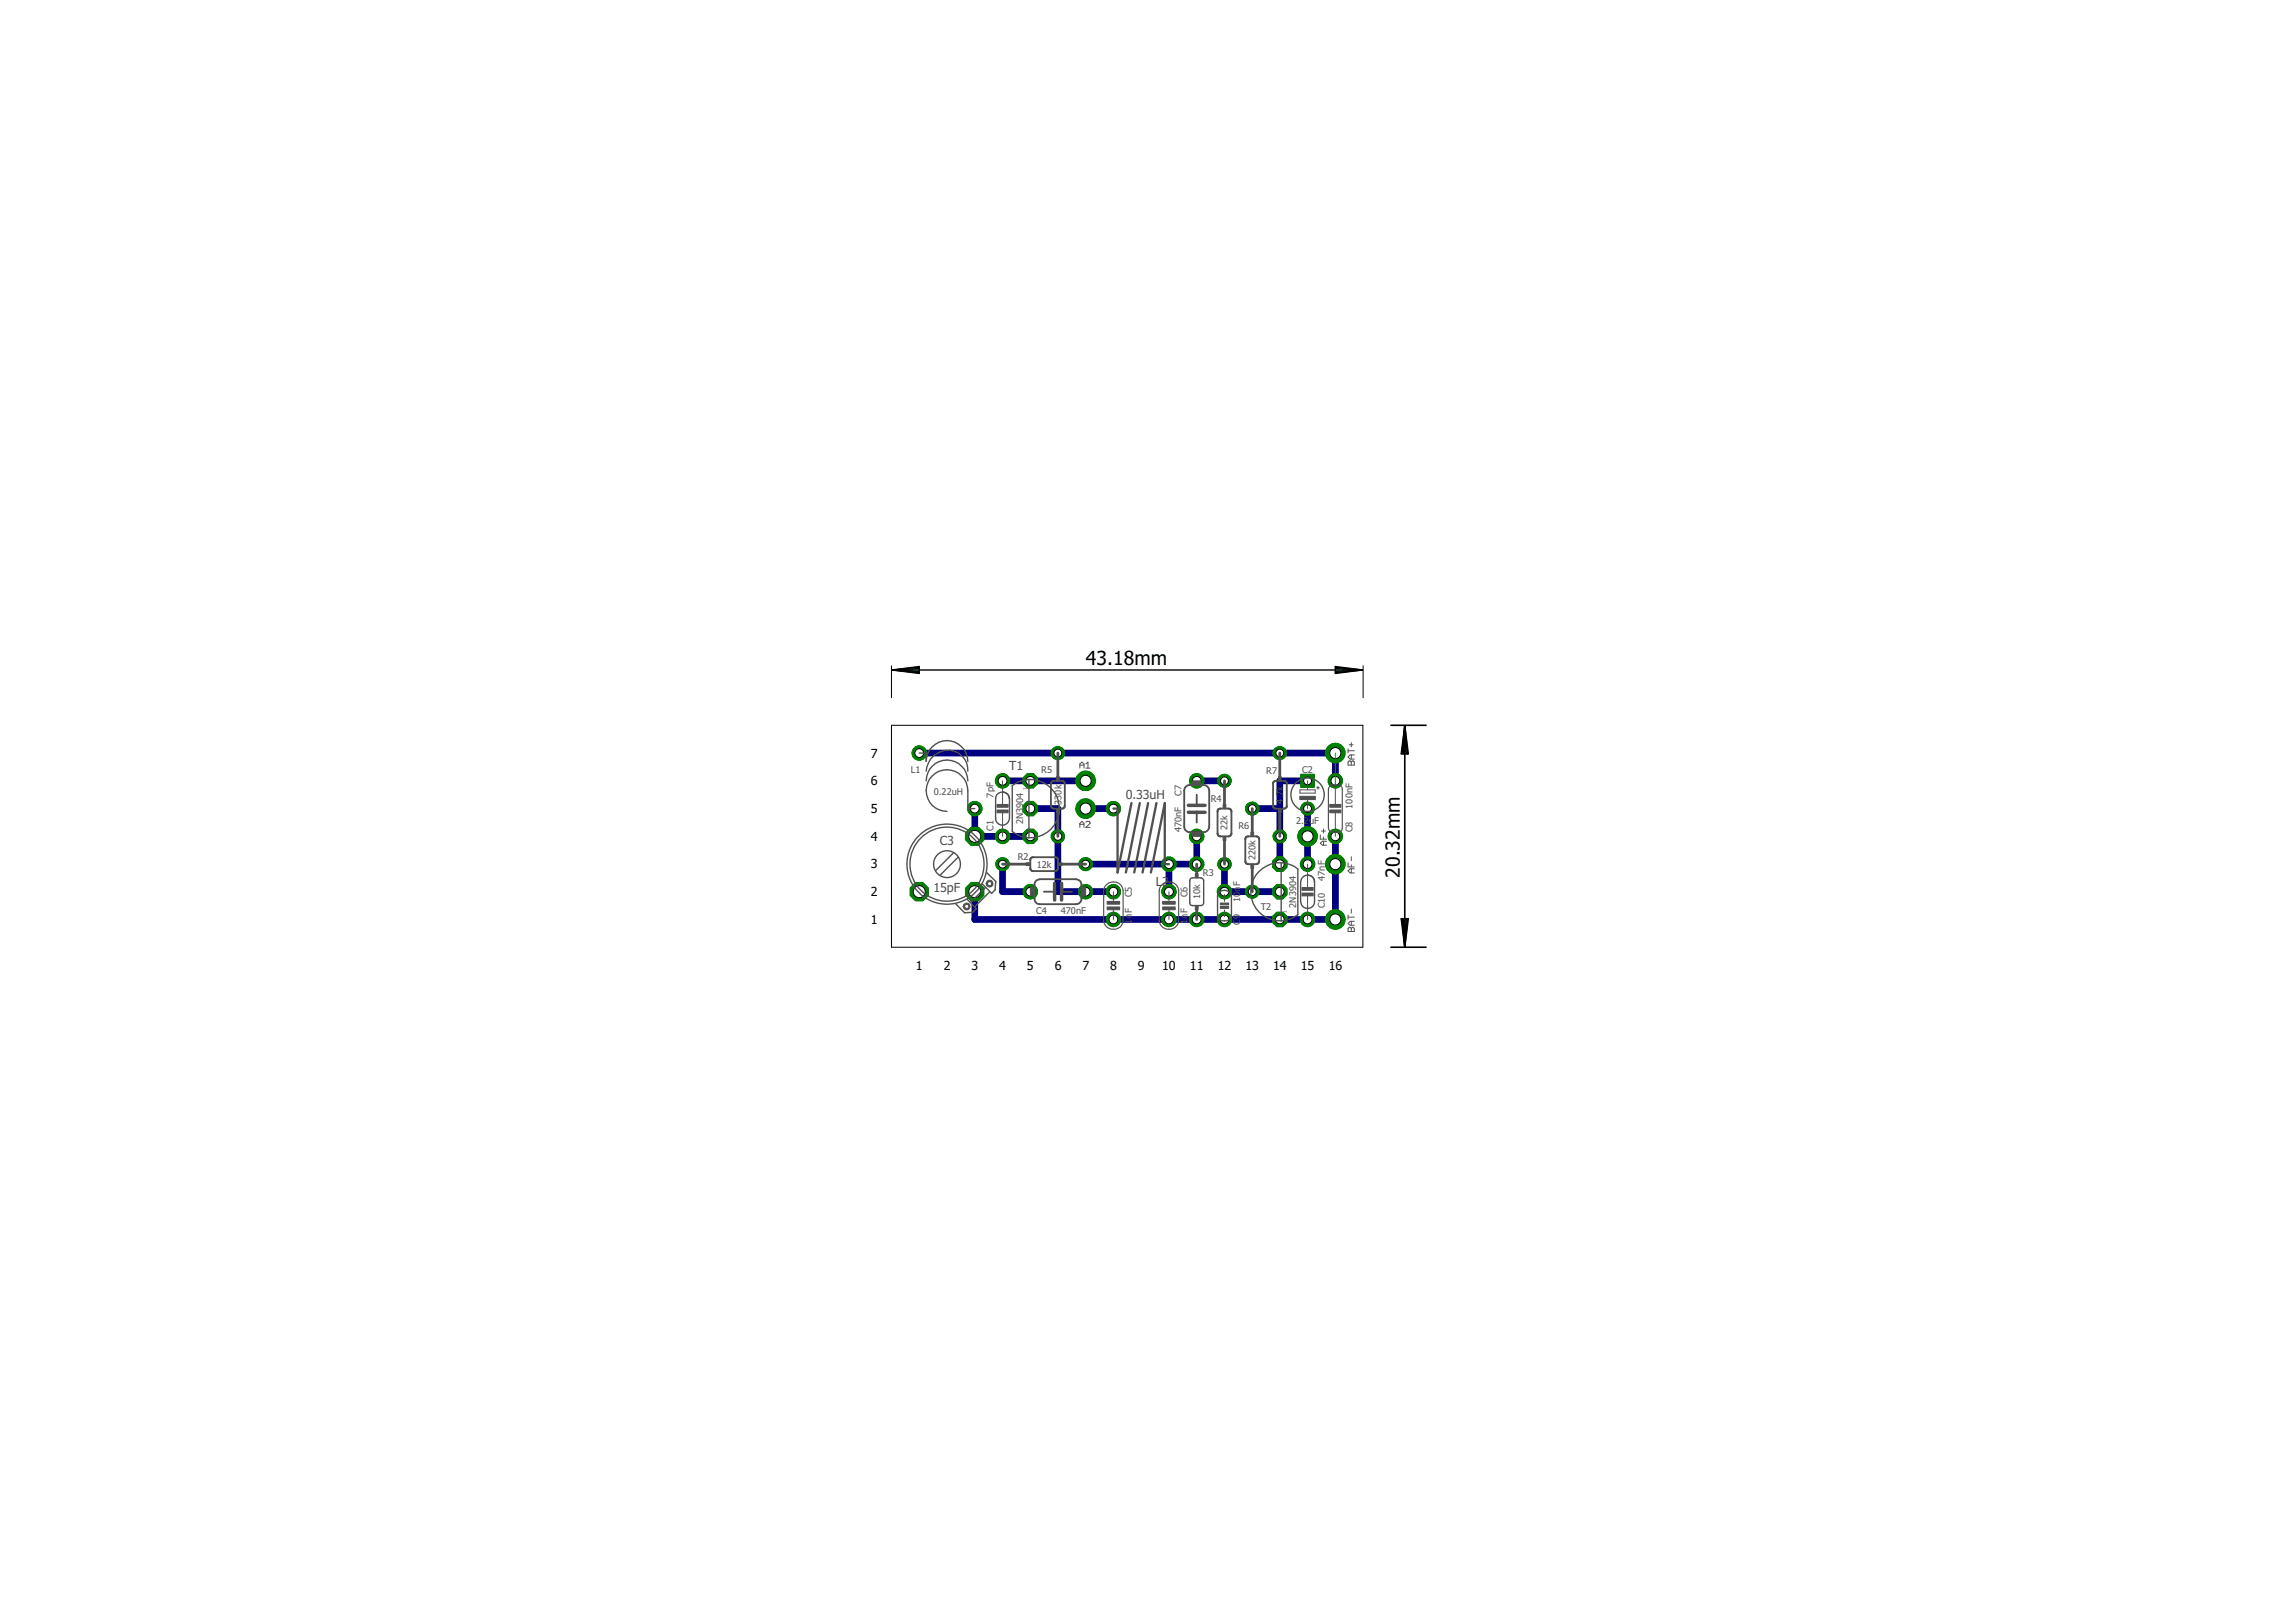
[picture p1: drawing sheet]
<svg xmlns="http://www.w3.org/2000/svg" width="210mm" height="148mm" viewBox="0 0 210 148" stroke-linecap="round" stroke-linejoin="round" font-family="sans-serif">
<defs><g id="words">
<g font-size="1.8">
<text x="99.3" y="60.8">43.18mm</text>
<text x="128" y="80.3" transform="rotate(-90 128 80.3)">20.32mm</text>
</g>
<g font-size="1.1">
<text x="79.7" y="71.8">6</text>
<text x="79.7" y="69.3">7</text>
<text x="79.7" y="76.9">4</text>
<text x="79.7" y="74.4">5</text>
<text x="79.7" y="82">2</text>
<text x="79.7" y="79.4">3</text>
<text x="79.7" y="84.5">1</text>
<text x="83.8" y="88.7">1</text>
<text x="86.3" y="88.7">2</text>
<text x="88.9" y="88.7">3</text>
<text x="91.4" y="88.7">4</text>
<text x="93.9" y="88.7">5</text>
<text x="96.5" y="88.7">6</text>
<text x="99" y="88.7">7</text>
<text x="101.5" y="88.7">8</text>
<text x="104.1" y="88.7">9</text>
<text x="106.3" y="88.7">10</text>
<text x="108.8" y="88.7">11</text>
<text x="111.4" y="88.7">12</text>
<text x="113.9" y="88.7">13</text>
<text x="116.4" y="88.7">14</text>
<text x="119" y="88.7">15</text>
<text x="121.5" y="88.7">16</text>
</g>
<g font-size="1.1" fill="#505050">
<text x="92.3" y="70.4">T1</text>
<text x="86" y="77.3">C3</text>
<text x="103" y="73.1">0.33uH</text>
<text x="85.4" y="81.6">15pF</text>
<text x="105.7" y="81.1">L2</text>
</g>
<g font-size=".8" fill="#505050">
<text x="83.3" y="70.7">L1</text>
<text x="95.2" y="70.7">R5</text>
<text x="115.8" y="70.8">R7</text>
<text x="119.1" y="70.7">C2</text>
<text x="85.4" y="72.7">0.22uH</text>
<text x="90.9" y="76" transform="rotate(-90 90.9 76)">C1</text>
<text x="90.9" y="72.9" transform="rotate(-90 90.9 72.9)">7pF</text>
<text x="93.6" y="75.4" transform="rotate(-90 93.6 75.4)">2N3904</text>
<text x="97.1" y="73.6" transform="rotate(-90 97.1 73.6)">330k</text>
<text x="108.1" y="76.1" transform="rotate(-90 108.1 76.1)">470nF</text>
<text x="108.1" y="72.8" transform="rotate(-90 108.1 72.8)">C7</text>
<text x="110.7" y="73.3">R4</text>
<text x="112.3" y="75.9" transform="rotate(-90 112.3 75.9)">22k</text>
<text x="113.3" y="75.9">R6</text>
<text x="117.4" y="73.5" transform="rotate(-90 117.4 73.5)">4.7k</text>
<text x="118.5" y="75.3">2.2</text>
<text x="119.7" y="75.3">uF</text>
<text x="123.7" y="76.1" transform="rotate(-90 123.7 76.1)">C8</text>
<text x="123.7" y="74" transform="rotate(-90 123.7 74)">100nF</text>
<text x="93.1" y="78.6">R2</text>
<text x="94.8" y="83.6">C4</text>
<text x="94.8" y="79.3">12k</text>
<text x="97" y="83.6">470nF</text>
<text x="103.5" y="82" transform="rotate(-90 103.5 82)">C5</text>
<text x="108.6" y="82" transform="rotate(-90 108.6 82)">C6</text>
<text x="109.8" y="82.2" transform="rotate(-90 109.8 82.2)">10k</text>
<text x="110" y="80.1">R3</text>
<text x="113.4" y="82.5" transform="rotate(-90 113.4 82.5)">10</text>
<text x="113.4" y="81.5" transform="rotate(-90 113.4 81.5)">nF</text>
<text x="114.8" y="78.7" transform="rotate(-90 114.8 78.7)">220k</text>
<text x="115.3" y="83.2">T2</text>
<text x="118.6" y="83" transform="rotate(-90 118.6 83)">2N3904</text>
<text x="121.2" y="80.5" transform="rotate(-90 121.2 80.5)">47nF</text>
<text x="121.2" y="83.1" transform="rotate(-90 121.2 83.1)">C10</text>
<text x="103.5" y="84.5" transform="rotate(-90 103.5 84.5)">1</text>
<text x="103.5" y="84" transform="rotate(-90 103.5 84)">nF</text>
<text x="108.6" y="84.5" transform="rotate(-90 108.6 84.5)">1</text>
<text x="108.6" y="84" transform="rotate(-90 108.6 84)">nF</text>
<text x="113.4" y="84.6" transform="rotate(-90 113.4 84.6)">C</text>
<text x="113.4" y="84.1" transform="rotate(-90 113.4 84.1)">9</text>
</g>
<g font-size=".4" fill="#505050">
<text x="93.9" y="72.3" transform="rotate(-90 93.9 72.3)">1</text>
<text x="117.7" y="83.5" transform="rotate(-90 117.7 83.5)">1</text>
</g>
</g></defs>
<g fill="none" stroke="#000080" stroke-width=".61">
<path d="M84.1 68.9h38v2.5M89.2 74v2.5h5M91.7 71.4h7.6M91.7 79v2.6h2.5M94.2 74h2.6v7.6h5M99.3 74h2.5M106.9 79v2.6M109.5 71.4h2.5M109.5 76.5v2.5h-10.2M112 79v2.6h5.1M114.5 74h2.6M119.6 71.4h-2.5v7.6"/>
<path d="M119.6 74v5M122.1 76.5v7.6h-32.9v-2.5"/>
</g>
<circle cx="119.6" cy="76.5" r=".89" fill="#008000" stroke="#008000" stroke-width=".09"/>
<circle cx="119.6" cy="76.5" r=".51" fill="#fff" stroke="#000" stroke-width=".09"/>
<circle cx="122.1" cy="79" r=".89" fill="#008000" stroke="#008000" stroke-width=".09"/>
<circle cx="122.1" cy="79" r=".51" fill="#fff" stroke="#000" stroke-width=".09"/>
<circle cx="122.1" cy="68.9" r=".89" fill="#008000" stroke="#008000" stroke-width=".09"/>
<circle cx="122.1" cy="68.9" r=".51" fill="#fff" stroke="#000" stroke-width=".09"/>
<circle cx="122.1" cy="84.1" r=".89" fill="#008000" stroke="#008000" stroke-width=".09"/>
<circle cx="122.1" cy="84.1" r=".51" fill="#fff" stroke="#000" stroke-width=".09"/>
<circle cx="91.7" cy="76.5" r=".66" fill="#008000" stroke="#008000" stroke-width=".09"/>
<circle cx="91.7" cy="76.5" r=".4" fill="#fff" stroke="#000" stroke-width=".09"/>
<circle cx="91.7" cy="71.4" r=".66" fill="#008000" stroke="#008000" stroke-width=".09"/>
<circle cx="91.7" cy="71.4" r=".4" fill="#fff" stroke="#000" stroke-width=".09"/>
<circle cx="119.6" cy="84.1" r=".66" fill="#008000" stroke="#008000" stroke-width=".09"/>
<circle cx="119.6" cy="84.1" r=".4" fill="#fff" stroke="#000" stroke-width=".09"/>
<circle cx="119.6" cy="79" r=".66" fill="#008000" stroke="#008000" stroke-width=".09"/>
<circle cx="119.6" cy="79" r=".4" fill="#fff" stroke="#000" stroke-width=".09"/>
<circle cx="119.6" cy="74" r=".61" fill="#008000" stroke="#008000" stroke-width=".09"/>
<circle cx="119.6" cy="74" r=".36" fill="#fff" stroke="#000" stroke-width=".09"/>
<path d="M119 70.8h1.2v1.2h-1.2z" fill="#008000" stroke="#008000" stroke-width=".09"/>
<circle cx="119.6" cy="71.4" r=".36" fill="#fff" stroke="#000" stroke-width=".09"/>
<circle cx="84.1" cy="81.6" r=".89" fill="#008000" stroke="#008000" stroke-width=".09"/>
<circle cx="84.1" cy="81.6" r=".55" fill="#fff" stroke="#000" stroke-width=".09"/>
<circle cx="89.2" cy="81.6" r=".89" fill="#008000" stroke="#008000" stroke-width=".09"/>
<circle cx="89.2" cy="81.6" r=".55" fill="#fff" stroke="#000" stroke-width=".09"/>
<circle cx="89.2" cy="76.5" r=".89" fill="#008000" stroke="#008000" stroke-width=".09"/>
<circle cx="89.2" cy="76.5" r=".55" fill="#fff" stroke="#000" stroke-width=".09"/>
<circle cx="94.2" cy="81.6" r=".66" fill="#008000" stroke="#008000" stroke-width=".09"/>
<circle cx="94.2" cy="81.6" r=".4" fill="#fff" stroke="#000" stroke-width=".09"/>
<circle cx="99.3" cy="81.6" r=".66" fill="#008000" stroke="#008000" stroke-width=".09"/>
<circle cx="99.3" cy="81.6" r=".4" fill="#fff" stroke="#000" stroke-width=".09"/>
<circle cx="101.8" cy="84.1" r=".66" fill="#008000" stroke="#008000" stroke-width=".09"/>
<circle cx="101.8" cy="84.1" r=".4" fill="#fff" stroke="#000" stroke-width=".09"/>
<circle cx="101.8" cy="81.6" r=".66" fill="#008000" stroke="#008000" stroke-width=".09"/>
<circle cx="101.8" cy="81.6" r=".4" fill="#fff" stroke="#000" stroke-width=".09"/>
<circle cx="106.9" cy="84.1" r=".66" fill="#008000" stroke="#008000" stroke-width=".09"/>
<circle cx="106.9" cy="84.1" r=".4" fill="#fff" stroke="#000" stroke-width=".09"/>
<circle cx="106.9" cy="81.6" r=".66" fill="#008000" stroke="#008000" stroke-width=".09"/>
<circle cx="106.9" cy="81.6" r=".4" fill="#fff" stroke="#000" stroke-width=".09"/>
<circle cx="109.5" cy="71.4" r=".66" fill="#008000" stroke="#008000" stroke-width=".09"/>
<circle cx="109.5" cy="71.4" r=".4" fill="#fff" stroke="#000" stroke-width=".09"/>
<circle cx="109.5" cy="76.5" r=".66" fill="#008000" stroke="#008000" stroke-width=".09"/>
<circle cx="109.5" cy="76.5" r=".4" fill="#fff" stroke="#000" stroke-width=".09"/>
<circle cx="122.1" cy="76.5" r=".66" fill="#008000" stroke="#008000" stroke-width=".09"/>
<circle cx="122.1" cy="76.5" r=".4" fill="#fff" stroke="#000" stroke-width=".09"/>
<circle cx="122.1" cy="71.4" r=".66" fill="#008000" stroke="#008000" stroke-width=".09"/>
<circle cx="122.1" cy="71.4" r=".4" fill="#fff" stroke="#000" stroke-width=".09"/>
<circle cx="112" cy="84.1" r=".66" fill="#008000" stroke="#008000" stroke-width=".09"/>
<circle cx="112" cy="84.1" r=".4" fill="#fff" stroke="#000" stroke-width=".09"/>
<circle cx="112" cy="81.6" r=".66" fill="#008000" stroke="#008000" stroke-width=".09"/>
<circle cx="112" cy="81.6" r=".4" fill="#fff" stroke="#000" stroke-width=".09"/>
<circle cx="89.2" cy="74" r=".66" fill="#008000" stroke="#008000" stroke-width=".09"/>
<circle cx="89.2" cy="74" r=".4" fill="#fff" stroke="#000" stroke-width=".09"/>
<circle cx="84.1" cy="68.9" r=".66" fill="#008000" stroke="#008000" stroke-width=".09"/>
<circle cx="84.1" cy="68.9" r=".4" fill="#fff" stroke="#000" stroke-width=".09"/>
<circle cx="101.8" cy="74" r=".66" fill="#008000" stroke="#008000" stroke-width=".09"/>
<circle cx="101.8" cy="74" r=".4" fill="#fff" stroke="#000" stroke-width=".09"/>
<circle cx="106.9" cy="79" r=".66" fill="#008000" stroke="#008000" stroke-width=".09"/>
<circle cx="106.9" cy="79" r=".4" fill="#fff" stroke="#000" stroke-width=".09"/>
<circle cx="91.7" cy="79" r=".61" fill="#008000" stroke="#008000" stroke-width=".09"/>
<circle cx="91.7" cy="79" r=".36" fill="#fff" stroke="#000" stroke-width=".09"/>
<circle cx="99.3" cy="79" r=".61" fill="#008000" stroke="#008000" stroke-width=".09"/>
<circle cx="99.3" cy="79" r=".36" fill="#fff" stroke="#000" stroke-width=".09"/>
<circle cx="109.5" cy="84.1" r=".66" fill="#008000" stroke="#008000" stroke-width=".09"/>
<circle cx="109.5" cy="84.1" r=".4" fill="#fff" stroke="#000" stroke-width=".09"/>
<circle cx="109.5" cy="79" r=".66" fill="#008000" stroke="#008000" stroke-width=".09"/>
<circle cx="109.5" cy="79" r=".4" fill="#fff" stroke="#000" stroke-width=".09"/>
<circle cx="112" cy="71.4" r=".61" fill="#008000" stroke="#008000" stroke-width=".09"/>
<circle cx="112" cy="71.4" r=".36" fill="#fff" stroke="#000" stroke-width=".09"/>
<circle cx="112" cy="79" r=".61" fill="#008000" stroke="#008000" stroke-width=".09"/>
<circle cx="112" cy="79" r=".36" fill="#fff" stroke="#000" stroke-width=".09"/>
<circle cx="96.8" cy="68.9" r=".61" fill="#008000" stroke="#008000" stroke-width=".09"/>
<circle cx="96.8" cy="68.9" r=".36" fill="#fff" stroke="#000" stroke-width=".09"/>
<circle cx="96.8" cy="76.5" r=".61" fill="#008000" stroke="#008000" stroke-width=".09"/>
<circle cx="96.8" cy="76.5" r=".36" fill="#fff" stroke="#000" stroke-width=".09"/>
<circle cx="114.5" cy="81.5" r=".61" fill="#008000" stroke="#008000" stroke-width=".09"/>
<circle cx="114.5" cy="81.6" r=".36" fill="#fff" stroke="#000" stroke-width=".09"/>
<circle cx="114.5" cy="74" r=".61" fill="#008000" stroke="#008000" stroke-width=".09"/>
<circle cx="114.5" cy="74" r=".36" fill="#fff" stroke="#000" stroke-width=".09"/>
<circle cx="117.1" cy="68.9" r=".61" fill="#008000" stroke="#008000" stroke-width=".09"/>
<circle cx="117.1" cy="68.9" r=".36" fill="#fff" stroke="#000" stroke-width=".09"/>
<circle cx="117.1" cy="76.5" r=".61" fill="#008000" stroke="#008000" stroke-width=".09"/>
<circle cx="117.1" cy="76.5" r=".36" fill="#fff" stroke="#000" stroke-width=".09"/>
<circle cx="94.2" cy="76.5" r=".71" fill="#008000" stroke="#008000" stroke-width=".09"/>
<circle cx="94.2" cy="76.5" r=".4" fill="#fff" stroke="#000" stroke-width=".09"/>
<circle cx="94.2" cy="71.4" r=".71" fill="#008000" stroke="#008000" stroke-width=".09"/>
<circle cx="94.2" cy="71.4" r=".4" fill="#fff" stroke="#000" stroke-width=".09"/>
<circle cx="94.2" cy="74" r=".71" fill="#008000" stroke="#008000" stroke-width=".09"/>
<circle cx="94.2" cy="74" r=".4" fill="#fff" stroke="#000" stroke-width=".09"/>
<circle cx="117.1" cy="79" r=".71" fill="#008000" stroke="#008000" stroke-width=".09"/>
<circle cx="117.1" cy="79" r=".4" fill="#fff" stroke="#000" stroke-width=".09"/>
<circle cx="117.1" cy="84.1" r=".71" fill="#008000" stroke="#008000" stroke-width=".09"/>
<circle cx="117.1" cy="84.1" r=".4" fill="#fff" stroke="#000" stroke-width=".09"/>
<circle cx="117.1" cy="81.6" r=".71" fill="#008000" stroke="#008000" stroke-width=".09"/>
<circle cx="117.1" cy="81.6" r=".4" fill="#fff" stroke="#000" stroke-width=".09"/>
<circle cx="99.3" cy="71.4" r=".89" fill="#008000" stroke="#008000" stroke-width=".09"/>
<circle cx="99.3" cy="71.4" r=".51" fill="#fff" stroke="#000" stroke-width=".09"/>
<circle cx="99.3" cy="74" r=".89" fill="#008000" stroke="#008000" stroke-width=".09"/>
<circle cx="99.3" cy="74" r=".51" fill="#fff" stroke="#000" stroke-width=".09"/>
<circle cx="119.6" cy="76.5" r=".89" fill="#008000" stroke="#008000" stroke-width=".09"/>
<circle cx="119.6" cy="76.5" r=".51" fill="#fff" stroke="#000" stroke-width=".09"/>
<circle cx="122.1" cy="79" r=".89" fill="#008000" stroke="#008000" stroke-width=".09"/>
<circle cx="122.1" cy="79" r=".51" fill="#fff" stroke="#000" stroke-width=".09"/>
<circle cx="122.1" cy="68.9" r=".89" fill="#008000" stroke="#008000" stroke-width=".09"/>
<circle cx="122.1" cy="68.9" r=".51" fill="#fff" stroke="#000" stroke-width=".09"/>
<circle cx="122.1" cy="84.1" r=".89" fill="#008000" stroke="#008000" stroke-width=".09"/>
<circle cx="122.1" cy="84.1" r=".51" fill="#fff" stroke="#000" stroke-width=".09"/>
<circle cx="91.7" cy="76.5" r=".66" fill="#008000" stroke="#008000" stroke-width=".09"/>
<circle cx="91.7" cy="76.5" r=".4" fill="#fff" stroke="#000" stroke-width=".09"/>
<circle cx="91.7" cy="71.4" r=".66" fill="#008000" stroke="#008000" stroke-width=".09"/>
<circle cx="91.7" cy="71.4" r=".4" fill="#fff" stroke="#000" stroke-width=".09"/>
<circle cx="119.6" cy="84.1" r=".66" fill="#008000" stroke="#008000" stroke-width=".09"/>
<circle cx="119.6" cy="84.1" r=".4" fill="#fff" stroke="#000" stroke-width=".09"/>
<circle cx="119.6" cy="79" r=".66" fill="#008000" stroke="#008000" stroke-width=".09"/>
<circle cx="119.6" cy="79" r=".4" fill="#fff" stroke="#000" stroke-width=".09"/>
<circle cx="119.6" cy="74" r=".61" fill="#008000" stroke="#008000" stroke-width=".09"/>
<circle cx="119.6" cy="74" r=".36" fill="#fff" stroke="#000" stroke-width=".09"/>
<path d="M119 70.8h1.2v1.2h-1.2z" fill="#008000" stroke="#008000" stroke-width=".09"/>
<circle cx="119.6" cy="71.4" r=".36" fill="#fff" stroke="#000" stroke-width=".09"/>
<circle cx="84.1" cy="81.6" r=".89" fill="#008000" stroke="#008000" stroke-width=".09"/>
<circle cx="84.1" cy="81.6" r=".55" fill="#fff" stroke="#000" stroke-width=".09"/>
<circle cx="89.2" cy="81.6" r=".89" fill="#008000" stroke="#008000" stroke-width=".09"/>
<circle cx="89.2" cy="81.6" r=".55" fill="#fff" stroke="#000" stroke-width=".09"/>
<circle cx="89.2" cy="76.5" r=".89" fill="#008000" stroke="#008000" stroke-width=".09"/>
<circle cx="89.2" cy="76.5" r=".55" fill="#fff" stroke="#000" stroke-width=".09"/>
<circle cx="94.2" cy="81.6" r=".66" fill="#008000" stroke="#008000" stroke-width=".09"/>
<circle cx="94.2" cy="81.6" r=".4" fill="#fff" stroke="#000" stroke-width=".09"/>
<circle cx="99.3" cy="81.6" r=".66" fill="#008000" stroke="#008000" stroke-width=".09"/>
<circle cx="99.3" cy="81.6" r=".4" fill="#fff" stroke="#000" stroke-width=".09"/>
<circle cx="101.8" cy="84.1" r=".66" fill="#008000" stroke="#008000" stroke-width=".09"/>
<circle cx="101.8" cy="84.1" r=".4" fill="#fff" stroke="#000" stroke-width=".09"/>
<circle cx="101.8" cy="81.6" r=".66" fill="#008000" stroke="#008000" stroke-width=".09"/>
<circle cx="101.8" cy="81.6" r=".4" fill="#fff" stroke="#000" stroke-width=".09"/>
<circle cx="106.9" cy="84.1" r=".66" fill="#008000" stroke="#008000" stroke-width=".09"/>
<circle cx="106.9" cy="84.1" r=".4" fill="#fff" stroke="#000" stroke-width=".09"/>
<circle cx="106.9" cy="81.6" r=".66" fill="#008000" stroke="#008000" stroke-width=".09"/>
<circle cx="106.9" cy="81.6" r=".4" fill="#fff" stroke="#000" stroke-width=".09"/>
<circle cx="109.5" cy="71.4" r=".66" fill="#008000" stroke="#008000" stroke-width=".09"/>
<circle cx="109.5" cy="71.4" r=".4" fill="#fff" stroke="#000" stroke-width=".09"/>
<circle cx="109.5" cy="76.5" r=".66" fill="#008000" stroke="#008000" stroke-width=".09"/>
<circle cx="109.5" cy="76.5" r=".4" fill="#fff" stroke="#000" stroke-width=".09"/>
<circle cx="122.1" cy="76.5" r=".66" fill="#008000" stroke="#008000" stroke-width=".09"/>
<circle cx="122.1" cy="76.5" r=".4" fill="#fff" stroke="#000" stroke-width=".09"/>
<circle cx="122.1" cy="71.4" r=".66" fill="#008000" stroke="#008000" stroke-width=".09"/>
<circle cx="122.1" cy="71.4" r=".4" fill="#fff" stroke="#000" stroke-width=".09"/>
<circle cx="112" cy="84.1" r=".66" fill="#008000" stroke="#008000" stroke-width=".09"/>
<circle cx="112" cy="84.1" r=".4" fill="#fff" stroke="#000" stroke-width=".09"/>
<circle cx="112" cy="81.6" r=".66" fill="#008000" stroke="#008000" stroke-width=".09"/>
<circle cx="112" cy="81.6" r=".4" fill="#fff" stroke="#000" stroke-width=".09"/>
<circle cx="89.2" cy="74" r=".66" fill="#008000" stroke="#008000" stroke-width=".09"/>
<circle cx="89.2" cy="74" r=".4" fill="#fff" stroke="#000" stroke-width=".09"/>
<circle cx="84.1" cy="68.9" r=".66" fill="#008000" stroke="#008000" stroke-width=".09"/>
<circle cx="84.1" cy="68.9" r=".4" fill="#fff" stroke="#000" stroke-width=".09"/>
<circle cx="101.8" cy="74" r=".66" fill="#008000" stroke="#008000" stroke-width=".09"/>
<circle cx="101.8" cy="74" r=".4" fill="#fff" stroke="#000" stroke-width=".09"/>
<circle cx="106.9" cy="79" r=".66" fill="#008000" stroke="#008000" stroke-width=".09"/>
<circle cx="106.9" cy="79" r=".4" fill="#fff" stroke="#000" stroke-width=".09"/>
<circle cx="91.7" cy="79" r=".61" fill="#008000" stroke="#008000" stroke-width=".09"/>
<circle cx="91.7" cy="79" r=".36" fill="#fff" stroke="#000" stroke-width=".09"/>
<circle cx="99.3" cy="79" r=".61" fill="#008000" stroke="#008000" stroke-width=".09"/>
<circle cx="99.3" cy="79" r=".36" fill="#fff" stroke="#000" stroke-width=".09"/>
<circle cx="109.5" cy="84.1" r=".66" fill="#008000" stroke="#008000" stroke-width=".09"/>
<circle cx="109.5" cy="84.1" r=".4" fill="#fff" stroke="#000" stroke-width=".09"/>
<circle cx="109.5" cy="79" r=".66" fill="#008000" stroke="#008000" stroke-width=".09"/>
<circle cx="109.5" cy="79" r=".4" fill="#fff" stroke="#000" stroke-width=".09"/>
<circle cx="112" cy="71.4" r=".61" fill="#008000" stroke="#008000" stroke-width=".09"/>
<circle cx="112" cy="71.4" r=".36" fill="#fff" stroke="#000" stroke-width=".09"/>
<circle cx="112" cy="79" r=".61" fill="#008000" stroke="#008000" stroke-width=".09"/>
<circle cx="112" cy="79" r=".36" fill="#fff" stroke="#000" stroke-width=".09"/>
<circle cx="96.8" cy="68.9" r=".61" fill="#008000" stroke="#008000" stroke-width=".09"/>
<circle cx="96.8" cy="68.9" r=".36" fill="#fff" stroke="#000" stroke-width=".09"/>
<circle cx="96.8" cy="76.5" r=".61" fill="#008000" stroke="#008000" stroke-width=".09"/>
<circle cx="96.8" cy="76.5" r=".36" fill="#fff" stroke="#000" stroke-width=".09"/>
<circle cx="114.5" cy="81.5" r=".61" fill="#008000" stroke="#008000" stroke-width=".09"/>
<circle cx="114.5" cy="81.6" r=".36" fill="#fff" stroke="#000" stroke-width=".09"/>
<circle cx="114.5" cy="74" r=".61" fill="#008000" stroke="#008000" stroke-width=".09"/>
<circle cx="114.5" cy="74" r=".36" fill="#fff" stroke="#000" stroke-width=".09"/>
<circle cx="117.1" cy="68.9" r=".61" fill="#008000" stroke="#008000" stroke-width=".09"/>
<circle cx="117.1" cy="68.9" r=".36" fill="#fff" stroke="#000" stroke-width=".09"/>
<circle cx="117.1" cy="76.5" r=".61" fill="#008000" stroke="#008000" stroke-width=".09"/>
<circle cx="117.1" cy="76.5" r=".36" fill="#fff" stroke="#000" stroke-width=".09"/>
<circle cx="94.2" cy="76.5" r=".71" fill="#008000" stroke="#008000" stroke-width=".09"/>
<circle cx="94.2" cy="76.5" r=".4" fill="#fff" stroke="#000" stroke-width=".09"/>
<circle cx="94.2" cy="71.4" r=".71" fill="#008000" stroke="#008000" stroke-width=".09"/>
<circle cx="94.2" cy="71.4" r=".4" fill="#fff" stroke="#000" stroke-width=".09"/>
<circle cx="94.2" cy="74" r=".71" fill="#008000" stroke="#008000" stroke-width=".09"/>
<circle cx="94.2" cy="74" r=".4" fill="#fff" stroke="#000" stroke-width=".09"/>
<circle cx="117.1" cy="79" r=".71" fill="#008000" stroke="#008000" stroke-width=".09"/>
<circle cx="117.1" cy="79" r=".4" fill="#fff" stroke="#000" stroke-width=".09"/>
<circle cx="117.1" cy="84.1" r=".71" fill="#008000" stroke="#008000" stroke-width=".09"/>
<circle cx="117.1" cy="84.1" r=".4" fill="#fff" stroke="#000" stroke-width=".09"/>
<circle cx="117.1" cy="81.6" r=".71" fill="#008000" stroke="#008000" stroke-width=".09"/>
<circle cx="117.1" cy="81.6" r=".4" fill="#fff" stroke="#000" stroke-width=".09"/>
<circle cx="99.3" cy="71.4" r=".89" fill="#008000" stroke="#008000" stroke-width=".09"/>
<circle cx="99.3" cy="71.4" r=".51" fill="#fff" stroke="#000" stroke-width=".09"/>
<circle cx="99.3" cy="74" r=".89" fill="#008000" stroke="#008000" stroke-width=".09"/>
<circle cx="99.3" cy="74" r=".51" fill="#fff" stroke="#000" stroke-width=".09"/>
<g fill="none" stroke="#505050" stroke-width=".09">
<path d="M91.7 71.4v2.2M91.7 74.4v2.1M98.8 70h.3M98.8 70.3v-.4l.2-.2 .1 .2v.4M98.8 75.7v-.4l.2-.2 .1 .2v.4M98.8 75.4h.3M99.3 69.9l.2-.2v.6M99.3 70.3h.4M99.3 75.2l.1-.1 .3 .1v.1l-.4 .4h.4M118.9 72.2h1.4v.3h-1.4zM118.9 72.8h1.4v.3h-1.4zM119.6 71.4v.8"/>
<path d="M119.6 73.1v.9M119.6 79v2.2M120.4 72.1h.3M120.5 71.9v.3M120.8 76.4v.4h.5M120.9 76h.3M121.1 75.8v.4M121.1 76.6v.2M121.1 76.9v.4M121.3 76.9h-.4l-.1 .2 .1 .2h.4M122.1 71.4v2.2M122.1 74.3v2.2"/>
<path d="M123.3 78.9v.4h.6M123.3 68.5v.4M123.3 69.7l.1-.1 .2 .1 .2-.1 .1 .1v.3h-.6zM123.3 68.7h.6M123.4 68.1h.4M123.6 67.9v.4M123.6 69v.4M123.6 69.7v.3M123.6 78.4v.3M123.6 79.1v.2M123.6 79.5v.3M123.9 79.5h-.4l-.2 .2 .2 .1h.4"/>
<path d="M123.9 69h-.4l-.2 .2 .2 .2h.4M101.8 81.6v.8M101.8 83.2v.9M106.9 81.6v.8M106.9 83.2v.9M112 81.8v.6M112 83.2v.6M119.6 82v2.1M123.3 83.7v.4M123.3 83.9h.6M123.4 84.8l.2 .1 .2-.1 .1 .1v.3h-.6v-.3zM123.6 83.1v.4"/>
<path d="M123.6 84.3v.3M123.6 84.9v.3M123.9 84.3h-.4l-.2 .2 .2 .1h.4"/>
</g>
<g fill="none" stroke="#505050" stroke-width=".13">
<path d="M84.1 68.9h.6v.7a1.9 1.9 0 0 1 1.9-1.9 1.9 1.9 0 0 1 1.9 1.9M84.7 70.5a1.91 1.91 0 0 1 1.8-1.9 1.91 1.91 0 0 1 2 1.6v.3M84.7 71.4a1.9 1.9 0 0 1 1.9-1.9 1.9 1.9 0 0 1 1.9 1.9M87.2 78l-1.6 1.6M87.6 78.4l-1.6 1.7M89.2 74h-.7a3.9 3.9 0 0 0-.3-2.8 1.91 1.91 0 0 0-3.3 .2 1.91 1.91 0 0 0 1.7 2.8M90.2 79.8l.9 .8-.1 .8-.3 .3-.8-.8M91.2 72.7a.65 .65 0 0 1 .7-.2 .65 .65 0 0 1 .4 .6v1.7a.63 .63 0 0 1-.6 .7 .63 .63 0 0 1-.6-.7v-1.7zM93.1 76.4l1 .2M94.1 71.3a2.67 2.67 0 0 1 2.8 2.7 2.67 2.67 0 0 1-2.8 2.6M94.1 71.3l-.7 .1-.8 .5v4.2l.5 .3M94.1 71.3v5.3"/>
<path d="M117.2 78.9a2.66 2.66 0 0 0-2.8 2.7 2.66 2.66 0 0 0 2.8 2.6M117.2 78.9l1 .3M117.2 78.9v5.3M118.2 79.1l.5 .4v4.2l-.8 .4-.7 .1M88.5 82.3l.8 .8-.3 .3-.8 .1-.8-.8M90.1 81.2l-1.3 1.3M90.5 81.6l-1.4 1.4M108.9 80.4l.2-.1h.7l.3 .2v2.1l-.2 .2h-.8l-.3-.1v-2.2zM111.5 81.6a.67 .67 0 0 1 1.1 .3v1.8a.65 .65 0 0 1-.6 .5 .65 .65 0 0 1-.6-.5v-1.8zM119.1 80.3a.63 .63 0 0 1 .7-.2 .63 .63 0 0 1 .4 .6v1.7a.63 .63 0 0 1-.6 .7 .63 .63 0 0 1-.6-.7v-1.7z"/>
<circle cx="86.6" cy="79" r="3.7"/>
<circle cx="86.6" cy="79" r="3.4"/>
<circle cx="86.6" cy="79" r="1.23"/>
<circle cx="119.6" cy="72.7" r="1.52"/>
</g>
<g fill="#505050" stroke="#505050" stroke-width=".09">
<path d="M91.2 73.6h1v.2h-1z"/>
<path d="M91.2 74.1h1v.2h-1z"/>
<path d="M119.1 81.2h1v.2h-1z"/>
<path d="M119.1 81.7h1v.2h-1z"/>
<path d="M118.9 72.9h1.4v.2h-1.4z"/>
<path d="M101.3 82.4h1.1v.3h-1.1z"/>
<path d="M101.3 83h1.1v.2h-1.1z"/>
<path d="M106.3 82.4h1.2v.3h-1.2z"/>
<path d="M106.3 83h1.2v.2h-1.2z"/>
<path d="M121.6 74.1h1v.2h-1z"/>
<path d="M121.6 73.6h1v.2h-1z"/>
<path d="M111.6 82.6h.8v.2h-.8z"/>
<path d="M111.6 82.9h.8v.2h-.8z"/>
<path d="M96.8 78.9h.3v.3h-.3z"/>
<path d="M93.9 78.9h.3v.3h-.3z"/>
<path d="M109.3 79.9h.3v.4h-.3z"/>
<path d="M109.3 82.8h.3v.4h-.3z"/>
<path d="M111.9 73.6h.2v.4h-.2z"/>
<path d="M111.9 76.5h.2v.4h-.2z"/>
<path d="M96.6 74h.3v.3h-.3z"/>
<path d="M96.6 71h.3v.4h-.3z"/>
<path d="M114.4 79h.3v.4h-.3z"/>
<path d="M114.4 76.1h.3v.4h-.3z"/>
<path d="M116.9 71h.3v.4h-.3z"/>
<path d="M116.9 74h.3v.3h-.3z"/>
<path d="M98.9 81.2h.4v.7h-.4z"/>
<path d="M94.2 81.2h.4v.7h-.4z"/>
<path d="M109.1 76.1h.7v.4h-.7z"/>
<path d="M109.1 71.4h.7v.4h-.7z"/>
</g>
<g fill="#505050" stroke="#505050" stroke-width=".09">
<path d="M88.1 82.7a.32 .32 0 0 1 .6 0 .32 .32 0 0 1-.2 .5 .32 .32 0 0 1-.4-.3h.1a.19 .19 0 0 1 .3-.2 .2 .2 0 0 1 0 .4h-.1l-.2-.2h-.1z" fill-rule="evenodd"/>
<path d="M90.2 80.7a.32 .32 0 0 1 .6-.1 .32 .32 0 0 1-.2 .5 .32 .32 0 0 1-.4-.3h.1a.19 .19 0 0 1 .3-.1 .19 .19 0 0 1 0 .3 .2 .2 0 0 1-.3-.2h-.1z" fill-rule="evenodd"/>
</g>
<path d="M94.3 78.5l2.3-.1 .2 .1v1l-.3 .2h-2.1l-.2-.2zM96.2 71.5l.2-.1h.7l.3 .2v2.1l-.2 .2-.8 .1-.3-.2v-2.1zM108.4 72l.4-.2h1.3a.53 .53 0 0 1 .5 .5v3.3a.53 .53 0 0 1-.5 .5h-1.3a.53 .53 0 0 1-.5-.5v-3.3zM109.5 72.7v1M109.5 74.3v.9M111.4 74h1l.2 .1v2.1l-.1 .3h-.9l-.2-.2zM114 76.6l.9-.1 .2 .1 .1 2.2-.2 .2h-.8l-.3-.1zM116.5 71.5l.2-.1h.7l.3 .2v2.2l-.2 .1-.8 .1-.3-.2v-2.2zM94.7 80.6l.4-.2h3.3a.53 .53 0 0 1 .5 .5v1.3a.49 .49 0 0 1-.5 .5h-3.3a.46 .46 0 0 1-.5-.5v-1.3zM95.5 81.6h1M97.1 81.6h.9" fill="none" stroke="#505050" stroke-width=".17"/>
<path d="M108.7 73.7h1.5M108.7 74.3h1.5M96.5 80.8v1.5M97.1 80.8v1.5" fill="none" stroke="#505050" stroke-width=".32"/>
<path d="M121.6 71.9a1.03 1.03 0 0 1 1.1 0l.1 .3v3.5a.36 .36 0 0 1-.4 .4h-.5a.4 .4 0 0 1-.4-.4v-3.5zM101.1 81a.92 .92 0 0 1 .9-.3 .92 .92 0 0 1 .7 .7v2.8a.9 .9 0 0 1-.9 .8 .9 .9 0 0 1-.9-.8v-2.8zM101.3 82.5h1M106.2 81a.92 .92 0 0 1 .9-.3 .92 .92 0 0 1 .7 .7v2.8a.9 .9 0 0 1-.9 .8 .9 .9 0 0 1-.9-.8v-2.8zM106.4 82.5h1" fill="none" stroke="#505050" stroke-width=".11"/>
<path d="M103.5 73.4l-1.3 6.4v-5.8h-.4M104.2 73.4l-1.2 6.4M105 73.4l-1.3 6.4M105.8 73.4l-1.3 6.4M106.9 79h-.4v-5.6l-1.2 6.4" fill="none" stroke="#505050" stroke-width=".21"/>
<path d="M91.7 79h2.2M96.8 68.9v2.1M96.8 74.3v2.2M97.1 79h2.2M109.5 79v.9M112 71.4v2.2M112 76.9v2.1M114.5 74v2.1M114.5 79.4v2.2M117.1 68.9v2.1M117.1 74.3v2.2M109.5 83.2v.9" fill="none" stroke="#505050" stroke-width=".25"/>
<path d="M122.1 68.9v2.5" fill="none" stroke="#808000" stroke-width=".09"/>
<path d="M81.5 66.3h43.2v20.3h-43.2zM81.5 60.9v2.9M124.7 60.9v2.9" fill="none" stroke="#000" stroke-width=".09"/>
<path d="M81.6 61.3h43M81.6 61.3l2.5-.3v.6zM81.6 61.3l2.5 .1M81.6 61.3l2.5 .2M84.1 61.2l-2.5 .1M84.1 61l-2.5 .3M122.1 61l2.5 .3-2.5 .3zM122.1 61.2l2.5 .1M122.1 61l2.5 .3M124.6 61.3l-2.5 .1M124.6 61.3l-2.5 .2" fill="none" stroke="#000" stroke-width=".13"/>
<g fill="none" stroke="#000" stroke-width=".15">
<path d="M127.2 66.3h3.2M128.5 66.4v20.2M128.5 66.4l.3 2.5h-.6zM128.5 66.4l-.1 2.5M128.5 66.4l.1 2.5M128.5 66.4l-.3 2.5M128.5 66.4l.2 2.5M127.2 86.6h3.2M128.2 84h.6l-.3 2.6zM128.2 84l.3 2.6M128.4 84l.1 2.6M128.6 84l-.1 2.6"/>
<path d="M128.7 84l-.2 2.6"/>
</g>
<use href="#words"/>
</svg>
